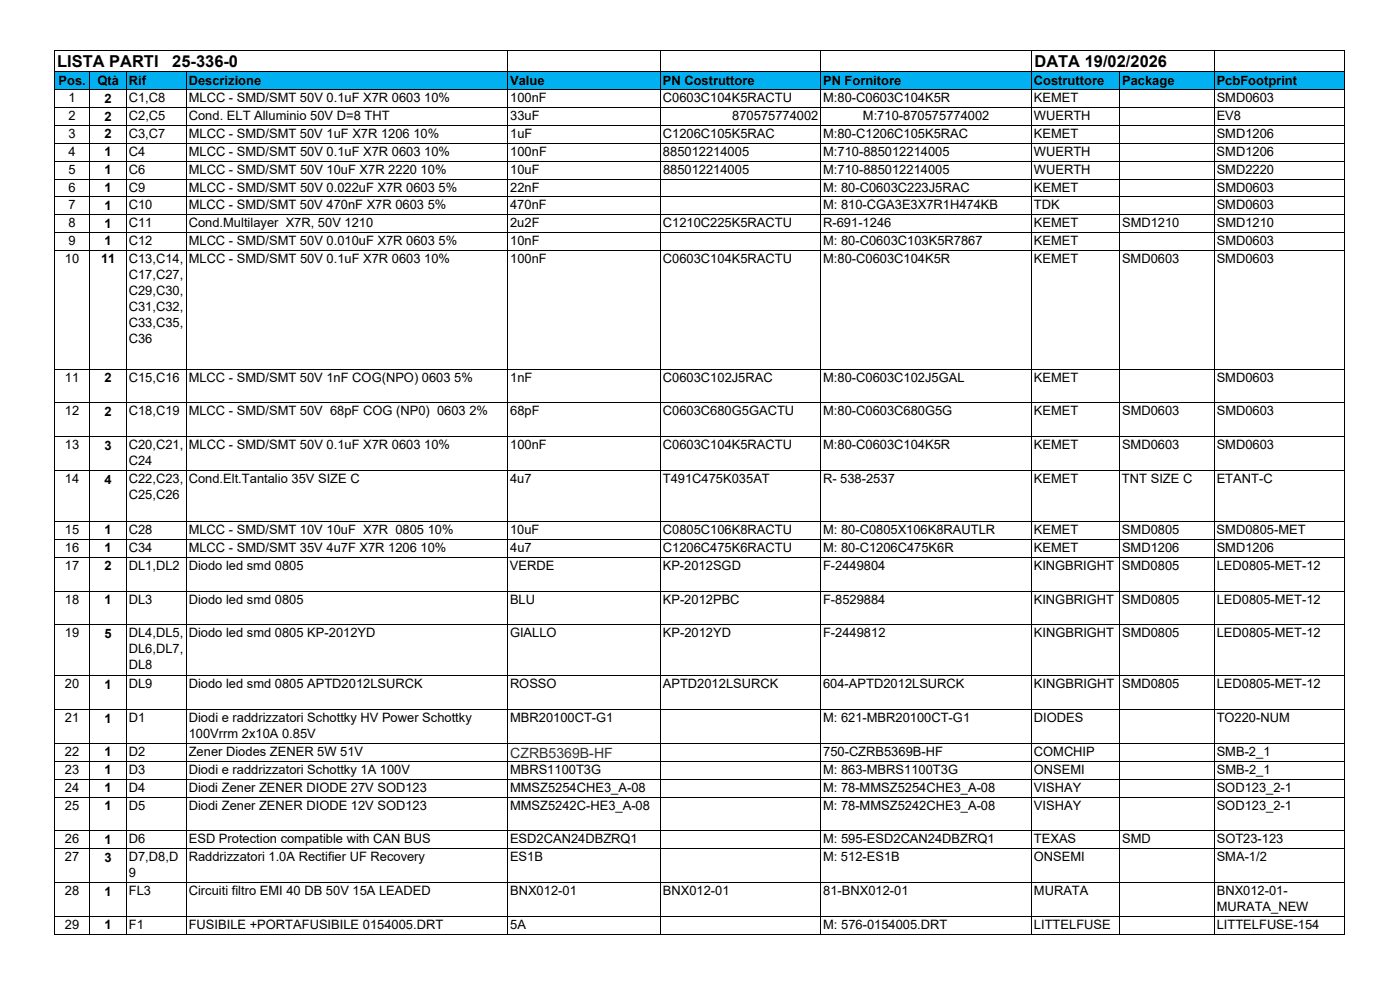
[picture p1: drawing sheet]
<svg xmlns="http://www.w3.org/2000/svg" width="420mm" height="297mm" viewBox="0 0 420 297" stroke-linecap="round" stroke-linejoin="round" font-family="sans-serif">
<defs><g id="words">
<g font-size="4.9">
<text x="17.2" y="20.1">LISTA PARTI</text>
<text x="51.7" y="20.1">25-336-0</text>
<text x="310.5" y="20.1">DATA 19/02/2026</text>
</g>
<text font-size="4.2" fill="#333" x="153.2" y="227.4">CZRB5369B-HF</text>
<g font-size="3.9">
<text x="17.6" y="25.5">Pos.</text>
<text x="29.3" y="25.5">Qtà</text>
<text x="38.7" y="25.5">Rif</text>
<text x="56.7" y="25.5">Descrizione</text>
<text x="153.1" y="25.5">Value</text>
<text x="198.9" y="25.5">PN Costruttore</text>
<text x="247" y="25.5">PN Fornitore</text>
<text x="310.3" y="25.5">Costruttore</text>
<text x="336.8" y="25.5">Package</text>
<text x="365.2" y="25.5">PcbFootprint</text>
<text x="20.6" y="30.7">1</text>
<text x="31.4" y="30.8">2</text>
<text x="38.7" y="30.7">C1,C8</text>
<text x="56.7" y="30.7">MLCC - SMD/SMT 50V 0.1uF X7R 0603 10%</text>
<text x="153.1" y="30.7">100nF</text>
<text x="198.9" y="30.7">C0603C104K5RACTU</text>
<text x="247" y="30.7">M:80-C0603C104K5R</text>
<text x="310.3" y="30.7">KEMET</text>
<text x="365.1" y="30.7">SMD0603</text>
<text x="20.6" y="41.4">3</text>
<text x="20.6" y="36">2</text>
<text x="31.4" y="41.5">2</text>
<text x="31.4" y="36.2">2</text>
<text x="38.7" y="41.4">C3,C7</text>
<text x="38.7" y="36">C2,C5</text>
<text x="56.7" y="41.4">MLCC - SMD/SMT 50V 1uF X7R 1206 10%</text>
<text x="56.7" y="36">Cond. ELT Alluminio 50V D=8 THT</text>
<text x="153.1" y="41.4">1uF</text>
<text x="153.1" y="36">33uF</text>
<text x="198.9" y="41.4">C1206C105K5RAC</text>
<text x="219.8" y="36">870575774002</text>
<text x="247" y="41.4">M:80-C1206C105K5RAC</text>
<text x="259" y="36">M:710-870575774002</text>
<text x="310.3" y="41.4">KEMET</text>
<text x="310.3" y="36">WUERTH</text>
<text x="365.1" y="36">EV8</text>
<text x="365.1" y="41.4">SMD1206</text>
<text x="20.6" y="46.8">4</text>
<text x="31.4" y="46.9">1</text>
<text x="38.7" y="46.8">C4</text>
<text x="56.7" y="46.8">MLCC - SMD/SMT 50V 0.1uF X7R 0603 10%</text>
<text x="153.1" y="46.8">100nF</text>
<text x="199" y="46.8">885012214005</text>
<text x="247" y="46.8">M:710-885012214005</text>
<text x="310.3" y="46.8">WUERTH</text>
<text x="365.1" y="46.8">SMD1206</text>
<text x="20.6" y="52.1">5</text>
<text x="31.4" y="52.2">1</text>
<text x="38.7" y="52.1">C6</text>
<text x="56.7" y="52.1">MLCC - SMD/SMT 50V 10uF X7R 2220 10%</text>
<text x="153.1" y="52.1">10uF</text>
<text x="199" y="52.1">885012214005</text>
<text x="247" y="52.1">M:710-885012214005</text>
<text x="310.3" y="52.1">WUERTH</text>
<text x="365.1" y="52.1">SMD2220</text>
<text x="20.6" y="57.5">6</text>
<text x="31.4" y="57.6">1</text>
<text x="38.7" y="57.5">C9</text>
<text x="56.7" y="57.5">MLCC - SMD/SMT 50V 0.022uF X7R 0603 5%</text>
<text x="153.1" y="57.5">22nF</text>
<text x="247" y="57.5">M: 80-C0603C223J5RAC</text>
<text x="310.3" y="57.5">KEMET</text>
<text x="365.2" y="57.5">SMD0603</text>
<text x="20.6" y="62.8">7</text>
<text x="31.4" y="62.9">1</text>
<text x="38.7" y="62.8">C10</text>
<text x="56.6" y="62.8">MLCC - SMD/SMT 50V 470nF X7R 0603 5%</text>
<text x="153.1" y="62.8">470nF</text>
<text x="247" y="62.8">M: 810-CGA3E3X7R1H474KB</text>
<text x="310.3" y="62.8">TDK</text>
<text x="365.2" y="62.8">SMD0603</text>
<text x="20.6" y="68.2">8</text>
<text x="31.4" y="68.3">1</text>
<text x="38.7" y="68.2">C11</text>
<text x="56.7" y="68.2">Cond.Multilayer X7R, 50V 1210</text>
<text x="153.1" y="68.2">2u2F</text>
<text x="198.9" y="68.2">C1210C225K5RACTU</text>
<text x="247" y="68.2">R-691-1246</text>
<text x="310.3" y="68.2">KEMET</text>
<text x="336.8" y="68.2">SMD1210</text>
<text x="365.2" y="68.2">SMD1210</text>
<text x="20.6" y="73.5">9</text>
<text x="31.4" y="73.7">1</text>
<text x="38.7" y="73.5">C12</text>
<text x="56.7" y="73.5">MLCC - SMD/SMT 50V 0.010uF X7R 0603 5%</text>
<text x="153.1" y="73.5">10nF</text>
<text x="247" y="73.5">M: 80-C0603C103K5R7867</text>
<text x="310.3" y="73.5">KEMET</text>
<text x="365.2" y="73.5">SMD0603</text>
<text x="19.5" y="78.9">10</text>
<text x="30.3" y="79">11</text>
<text x="38.7" y="78.9">C13,C14,</text>
<text x="38.7" y="83.7">C17,C27,</text>
<text x="56.6" y="78.9">MLCC - SMD/SMT 50V 0.1uF X7R 0603 10%</text>
<text x="153.1" y="78.9">100nF</text>
<text x="199" y="78.9">C0603C104K5RACTU</text>
<text x="247" y="78.9">M:80-C0603C104K5R</text>
<text x="310.3" y="78.9">KEMET</text>
<text x="336.7" y="78.9">SMD0603</text>
<text x="365.1" y="78.9">SMD0603</text>
<text x="38.7" y="88.5">C29,C30,</text>
<text x="38.7" y="93.2">C31,C32,</text>
<text x="38.7" y="98">C33,C35,</text>
<text x="38.7" y="102.8">C36</text>
<text x="19.5" y="114.5">11</text>
<text x="31.4" y="114.6">2</text>
<text x="38.7" y="114.5">C15,C16 MLCC - SMD/SMT 50V 1nF COG(NPO) 0603 5%</text>
<text x="153.1" y="114.5">1nF</text>
<text x="199" y="114.5">C0603C102J5RAC</text>
<text x="247" y="114.5">M:80-C0603C102J5GAL</text>
<text x="310.3" y="114.5">KEMET</text>
<text x="365.1" y="114.5">SMD0603</text>
<text x="19.5" y="124.7">12</text>
<text x="31.4" y="124.8">2</text>
<text x="38.7" y="124.7">C18,C19 MLCC - SMD/SMT 50V 68pF COG (NP0) 0603 2%</text>
<text x="153.1" y="124.7">68pF</text>
<text x="199" y="124.7">C0603C680G5GACTU</text>
<text x="247.1" y="124.7">M:80-C0603C680G5G</text>
<text x="310.3" y="124.7">KEMET</text>
<text x="336.7" y="124.7">SMD0603</text>
<text x="365.2" y="124.7">SMD0603</text>
<text x="19.5" y="134.8">13</text>
<text x="31.4" y="134.9">3</text>
<text x="38.7" y="134.8">C20,C21,</text>
<text x="56.6" y="134.8">MLCC - SMD/SMT 50V 0.1uF X7R 0603 10%</text>
<text x="153.1" y="134.8">100nF</text>
<text x="199" y="134.8">C0603C104K5RACTU</text>
<text x="247" y="134.8">M:80-C0603C104K5R</text>
<text x="310.3" y="134.8">KEMET</text>
<text x="336.7" y="134.8">SMD0603</text>
<text x="365.1" y="134.8">SMD0603</text>
<text x="38.7" y="139.6">C24</text>
<text x="19.5" y="145">14</text>
<text x="31.4" y="145.1">4</text>
<text x="38.7" y="145">C22,C23,</text>
<text x="38.7" y="149.8">C25,C26</text>
<text x="56.6" y="145">Cond.Elt.Tantalio 35V SIZE C</text>
<text x="153.1" y="145">4u7</text>
<text x="198.9" y="145">T491C475K035AT</text>
<text x="247" y="145">R- 538-2537</text>
<text x="310.3" y="145">KEMET</text>
<text x="336.7" y="145">TNT SIZE C</text>
<text x="365.2" y="145">ETANT-C</text>
<text x="19.5" y="160.2">15</text>
<text x="31.4" y="160.4">1</text>
<text x="38.7" y="160.2">C28</text>
<text x="56.6" y="160.2">MLCC - SMD/SMT 10V 10uF X7R 0805 10%</text>
<text x="153.1" y="160.2">10uF</text>
<text x="198.9" y="160.2">C0805C106K8RACTU</text>
<text x="247" y="160.2">M: 80-C0805X106K8RAUTLR</text>
<text x="310.3" y="160.2">KEMET</text>
<text x="336.7" y="160.2">SMD0805</text>
<text x="365.1" y="160.2">SMD0805-MET</text>
<text x="19.5" y="165.6">16</text>
<text x="31.4" y="165.7">1</text>
<text x="38.7" y="165.6">C34</text>
<text x="56.6" y="165.6">MLCC - SMD/SMT 35V 4u7F X7R 1206 10%</text>
<text x="153.1" y="165.6">4u7</text>
<text x="198.9" y="165.6">C1206C475K6RACTU</text>
<text x="247" y="165.6">M: 80-C1206C475K6R</text>
<text x="310.3" y="165.6">KEMET</text>
<text x="336.7" y="165.6">SMD1206</text>
<text x="365.1" y="165.6">SMD1206</text>
<text x="19.5" y="170.9">17</text>
<text x="31.4" y="171.1">2</text>
<text x="38.7" y="170.9">DL1,DL2 Diodo led smd 0805</text>
<text x="153" y="170.9">VERDE</text>
<text x="198.9" y="170.9">KP-2012SGD</text>
<text x="247" y="170.9">F-2449804</text>
<text x="310.2" y="170.9">KINGBRIGHT SMD0805</text>
<text x="365.1" y="170.9">LED0805-MET-12</text>
<text x="19.5" y="181.1">18</text>
<text x="31.4" y="181.2">1</text>
<text x="38.7" y="181.1">DL3</text>
<text x="56.6" y="181.1">Diodo led smd 0805</text>
<text x="153.1" y="181.1">BLU</text>
<text x="198.9" y="181.1">KP-2012PBC</text>
<text x="247" y="181.1">F-8529884</text>
<text x="310.2" y="181.1">KINGBRIGHT SMD0805</text>
<text x="365.1" y="181.1">LED0805-MET-12</text>
<text x="19.5" y="191.3">19</text>
<text x="31.4" y="191.4">5</text>
<text x="38.7" y="191.3">DL4,DL5,</text>
<text x="56.6" y="191.3">Diodo led smd 0805 KP-2012YD</text>
<text x="153.1" y="191.3">GIALLO</text>
<text x="198.9" y="191.3">KP-2012YD</text>
<text x="247" y="191.3">F-2449812</text>
<text x="310.3" y="191.3">KINGBRIGHT SMD0805</text>
<text x="365.2" y="191.3">LED0805-MET-12</text>
<text x="38.7" y="196">DL6,DL7,</text>
<text x="38.7" y="200.8">DL8</text>
<text x="19.5" y="206.5">20</text>
<text x="31.4" y="206.7">1</text>
<text x="38.7" y="206.5">DL9</text>
<text x="56.6" y="206.5">Diodo led smd 0805 APTD2012LSURCK</text>
<text x="153.1" y="206.5">ROSSO</text>
<text x="198.9" y="206.5">APTD2012LSURCK</text>
<text x="247" y="206.5">604-APTD2012LSURCK</text>
<text x="310.3" y="206.5">KINGBRIGHT SMD0805</text>
<text x="365.2" y="206.5">LED0805-MET-12</text>
<text x="19.5" y="216.7">21</text>
<text x="31.4" y="216.8">1</text>
<text x="38.7" y="216.7">D1</text>
<text x="56.6" y="221.5">100Vrrm 2x10A 0.85V</text>
<text x="56.7" y="216.7">Diodi e raddrizzatori Schottky HV Power Schottky</text>
<text x="153.1" y="216.7">MBR20100CT-G1</text>
<text x="247" y="216.7">M: 621-MBR20100CT-G1</text>
<text x="310.3" y="216.7">DIODES</text>
<text x="365.1" y="216.7">TO220-NUM</text>
<text x="19.5" y="226.8">22</text>
<text x="31.4" y="227">1</text>
<text x="38.7" y="226.8">D2</text>
<text x="56.7" y="226.8">Zener Diodes ZENER 5W 51V</text>
<text x="247" y="226.8">750-CZRB5369B-HF</text>
<text x="310.3" y="226.8">COMCHIP</text>
<text x="365.2" y="226.8">SMB-2_1</text>
<text x="19.5" y="232.2">23</text>
<text x="31.4" y="232.3">1</text>
<text x="38.7" y="232.2">D3</text>
<text x="56.7" y="232.2">Diodi e raddrizzatori Schottky 1A 100V</text>
<text x="153.1" y="232.2">MBRS1100T3G</text>
<text x="247" y="232.2">M: 863-MBRS1100T3G</text>
<text x="310.3" y="232.2">ONSEMI</text>
<text x="365.2" y="232.2">SMB-2_1</text>
<text x="19.5" y="237.6">24</text>
<text x="31.4" y="237.7">1</text>
<text x="38.7" y="237.6">D4</text>
<text x="56.7" y="237.6">Diodi Zener ZENER DIODE 27V SOD123</text>
<text x="153.1" y="237.6">MMSZ5254CHE3_A-08</text>
<text x="247" y="237.6">M: 78-MMSZ5254CHE3_A-08</text>
<text x="310.3" y="237.6">VISHAY</text>
<text x="365.2" y="237.6">SOD123_2-1</text>
<text x="19.5" y="242.9">25</text>
<text x="31.4" y="243">1</text>
<text x="38.7" y="242.9">D5</text>
<text x="56.7" y="242.9">Diodi Zener ZENER DIODE 12V SOD123</text>
<text x="153.1" y="242.9">MMSZ5242C-HE3_A-08</text>
<text x="247" y="242.9">M: 78-MMSZ5242CHE3_A-08</text>
<text x="310.3" y="242.9">VISHAY</text>
<text x="365.2" y="242.9">SOD123_2-1</text>
<text x="19.5" y="253.1">26</text>
<text x="31.4" y="253.2">1</text>
<text x="38.7" y="253.1">D6</text>
<text x="56.7" y="253.1">ESD Protection compatible with CAN BUS</text>
<text x="153.1" y="253.1">ESD2CAN24DBZRQ1</text>
<text x="247" y="253.1">M: 595-ESD2CAN24DBZRQ1</text>
<text x="310.3" y="253.1">TEXAS</text>
<text x="336.8" y="253.1">SMD</text>
<text x="365.2" y="253.1">SOT23-123</text>
<text x="19.5" y="258.4">27</text>
<text x="31.4" y="258.6">3</text>
<text x="38.7" y="258.4">D7,D8,D</text>
<text x="38.7" y="263.2">9</text>
<text x="56.7" y="258.4">Raddrizzatori 1.0A Rectifier UF Recovery</text>
<text x="153.1" y="258.4">ES1B</text>
<text x="247" y="258.4">M: 512-ES1B</text>
<text x="310.3" y="258.4">ONSEMI</text>
<text x="365.2" y="258.4">SMA-1/2</text>
<text x="19.5" y="268.6">28</text>
<text x="31.4" y="268.7">1</text>
<text x="38.7" y="268.6">FL3</text>
<text x="56.6" y="268.6">Circuiti filtro EMI 40 DB 50V 15A LEADED</text>
<text x="153.1" y="268.6">BNX012-01</text>
<text x="199" y="268.6">BNX012-01</text>
<text x="247" y="268.6">81-BNX012-01</text>
<text x="310.3" y="268.6">MURATA</text>
<text x="365.2" y="268.6">BNX012-01-</text>
<text x="365.2" y="273.4">MURATA_NEW</text>
<text x="19.5" y="278.7">29</text>
<text x="31.4" y="278.9">1</text>
<text x="38.7" y="278.7">F1</text>
<text x="56.6" y="278.7">FUSIBILE +PORTAFUSIBILE 0154005.DRT</text>
<text x="153.1" y="278.7">5A</text>
<text x="247.1" y="278.7">M: 576-0154005.DRT</text>
<text x="310.3" y="278.7">LITTELFUSE</text>
<text x="365.2" y="278.7">LITTELFUSE-154</text>
</g>
</g></defs>
<path d="M16.5 21.6h387.1v5.3h-387.1z" fill="#00b0f0"/>
<g fill="none" stroke="#000" stroke-width=".3">
<path d="M152.4 15.2v265.2M198.2 15.2v265.2M246.3 15.2v265.2M309.6 15.2v265.2M364.4 15.2v265.2M16.3 21.6h387.3M16.3 26.9h387.3M16.3 32.3h387.3M16.3 37.6h387.3M27 21.6v258.8M38 21.6v258.8M55.9 21.6v258.8"/>
<path d="M336 21.6v258.8M16.3 43h387.3M16.3 48.4h387.3M16.3 53.7h387.3M16.3 59.1h387.3M16.3 64.4h387.3M16.3 69.8h387.3M16.3 75.1h387.3M16.3 110.7h387.3M16.3 120.9h387.3M16.3 131.1h387.3M16.3 141.2h387.3"/>
<path d="M16.3 156.5h387.3M16.3 161.8h387.3M16.3 167.2h387.3M16.3 177.3h387.3M16.3 187.5h387.3M16.3 202.8h387.3M16.3 212.9h387.3M16.3 223.1h387.3M16.3 228.4h387.3M16.3 233.8h387.3M16.3 239.2h387.3M16.3 249.3h387.3"/>
<path d="M16.3 254.7h387.3M16.3 264.8h387.3M16.3 275h387.3M16.3 280.4v-265.2h387.3l-.1 265.2M16.3 280.3h387.3"/>
</g>
<use href="#words"/>
</svg>
